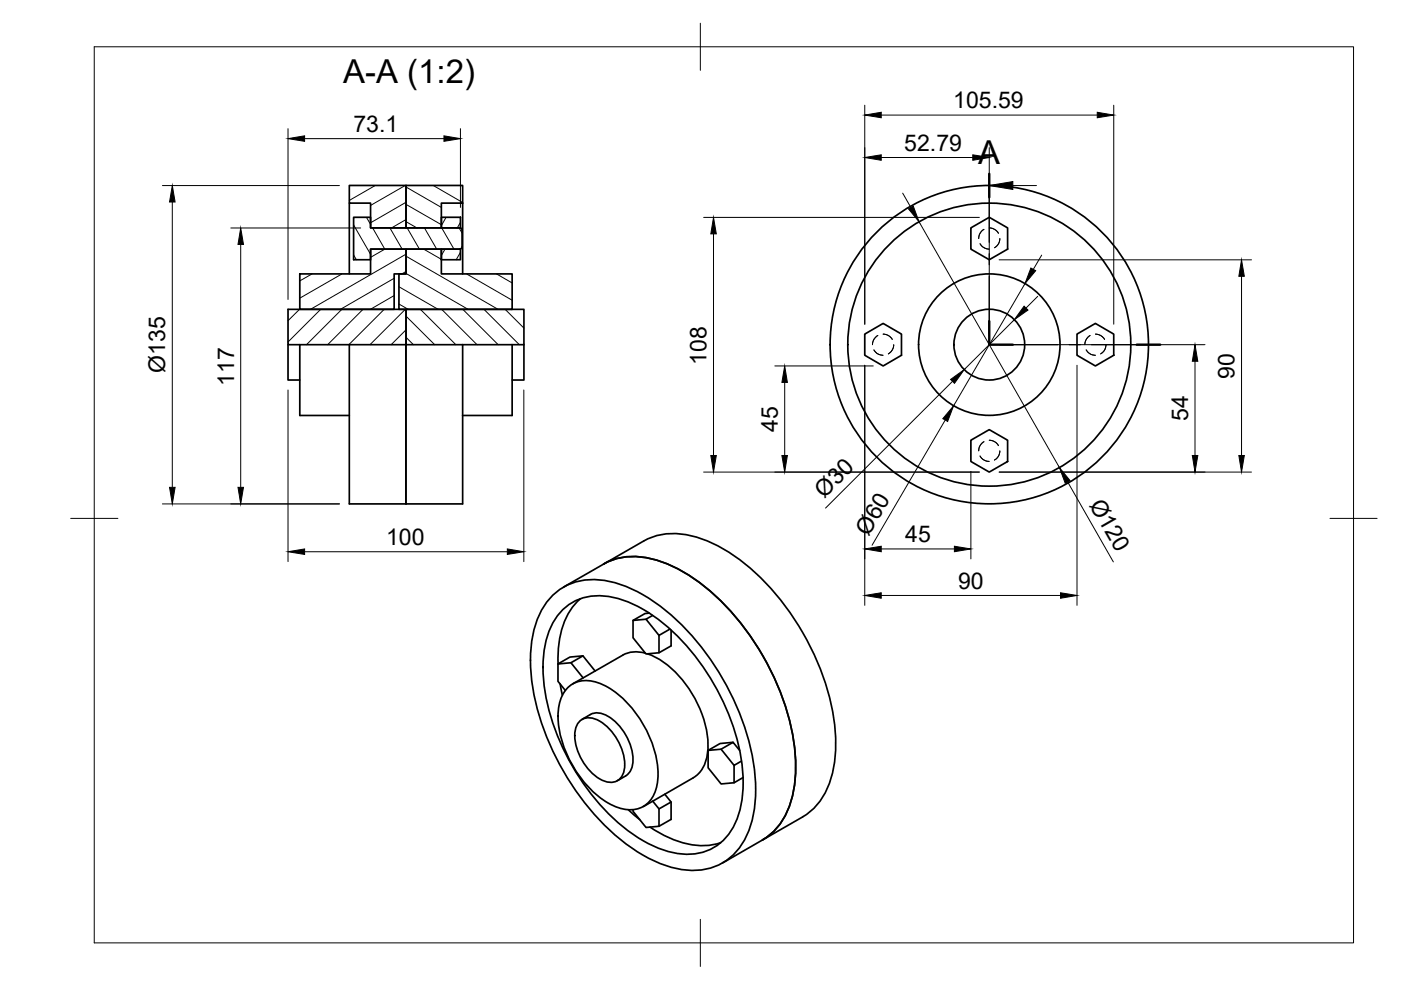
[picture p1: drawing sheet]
<svg xmlns="http://www.w3.org/2000/svg" width="297mm" height="210mm" viewBox="0 0 297 210" stroke-linecap="round" stroke-linejoin="round" font-family="sans-serif">
<defs><g id="words">
<g font-size="7">
<text x="72.7" y="17.6">A-A (1:2)</text>
<text x="207.4" y="34.8">A</text>
</g>
<g font-size="4.9">
<text x="202.1" y="22.9">105.59</text>
<text x="74.9" y="27.9">73.1</text>
<text x="191.7" y="31.9">52.79</text>
<text x="149.8" y="77.3" transform="rotate(-90 149.8 77.3)">108</text>
<text x="35" y="79.1" transform="rotate(-90 35 79.1)">Ø135</text>
<text x="49.6" y="81.8" transform="rotate(-90 49.6 81.8)">117</text>
<text x="261.8" y="80.3" transform="rotate(-90 261.8 80.3)">90</text>
<text x="251.9" y="89.3" transform="rotate(-90 251.9 89.3)">54</text>
<text x="164.9" y="91.5" transform="rotate(-90 164.9 91.5)">45</text>
<text x="174.8" y="105.8" transform="rotate(-45 174.8 105.8)">Ø30</text>
<text x="230.9" y="107" transform="rotate(60 230.9 107)">Ø120</text>
<text x="184.2" y="113.8" transform="rotate(-60 184.2 113.8)">Ø60</text>
<text x="81.9" y="115.5">100</text>
<text x="191.9" y="114.9">45</text>
<text x="203.1" y="124.8">90</text>
</g>
</g></defs>
<!-- layer: Visible -->
<g fill="none" stroke="#000" stroke-width=".36">
<path d="M74.1 39.3h12v9h-7.5v-5.2h-4.5zM86.1 39.3h12v3.8h-4.5v5.2h-7.5zM63.6 58.1h15v-5.3h7.5v5.3h-2.5v7.5h-20zM74.1 43.1v15M86.1 52.8h7.5v5.3h15v7.5h-24v-7.5h1.5zM93.6 52.8h4v2.3h-4zM93.6 46.1h4v2.2h-4zM97.5 52.8l.2-.1 .3-.4v-3.5l-.3-.4-19.1-.1v-2.2h-3.6v9h3.6v-2.3h18.9M97.6 48.3h.1M97.6 52.8h.1M98.1 43.1v15M205.8 48.3l3.9-2.2 3.9 2.2v4.5l-3.9 2.3-3.9-2.3z"/>
<path d="M61.1 73.1v7.5h2.5M63.6 73.1h-2.5v-7.5h25v7.5M63.6 73.1v15h10.5M63.6 73.1h47.5M74.1 73.1v33.7h24v-33.7M86.1 73.1v33.7M86.1 73.1v-7.5h25v15h-2.5M108.6 73.1v15h-10.5M183.3 70.8l3.9-2.2 3.9 2.2v4.5l-3.9 2.3-3.9-2.3zM228.3 70.8l3.9-2.2 3.9 2.2v4.5l-3.9 2.3-3.9-2.3zM205.8 93.3l3.9-2.2 3.9 2.2v4.5l-3.9 2.3-3.9-2.3zM128 119.6a14.7 14.7 0 0 1 12.5-.4 40 40 0 0 1 16.9 13.4 52.6 52.6 0 0 1 11.3 29 20.8 20.8 0 0 1-3.6 13.5l-2.2 2.1-1.2 .9"/>
<path d="M117.1 126.3a12.6 12.6 0 0 1 11.7-3.1 32.1 32.1 0 0 1 16.1 9.6 55.3 55.3 0 0 1 15.1 30.4 24.4 24.4 0 0 1-2.4 15.4 12.3 12.3 0 0 1-13.7 5.6 32.1 32.1 0 0 1-16.1-9.6 55.3 55.3 0 0 1-15.1-30.4 24.4 24.4 0 0 1 2.4-15.4zM119.5 124.5l17-9.8a14.7 14.7 0 0 1 12.5-.4 40 40 0 0 1 16.9 13.5 52.6 52.6 0 0 1 11.3 28.9 20.8 20.8 0 0 1-3.6 13.5l-2.2 2.2-1.2 .8-17 9.8M119.6 129a11.7 11.7 0 0 1 11.4-2.1 33.6 33.6 0 0 1 16.1 11.8 47.8 47.8 0 0 1 10.4 25.3 18.7 18.7 0 0 1-3.4 13.4 11 11 0 0 1-10.7 3.5 28.5 28.5 0 0 1-14.9-9 48.4 48.4 0 0 1-13.3-28.4 18.7 18.7 0 0 1 3.4-13.5zM123 127a15.3 15.3 0 0 0-4.6 10.8l-.1 3 2.8-.3 2.5-1.4 2.6 3.2M123.6 139.1l-2.8 .2-2.5 1.5v3.7l1.6 1.9M136.8 138.5l-1.5-.3a5.7 5.7 0 0 0-3.3 .7l-10.6 6.1M137 131.3l-2.8 .2M137.3 138.6a19.8 19.8 0 0 1 10.3 10.1 18.7 18.7 0 0 1 2.2 12.1 6.4 6.4 0 0 1-2.8 4.1l-10.6 6.1M137.6 130l-.8 .1-2.6 1.4v3.7l2.8 3.5 2.7-.3 2.6-1.5v-3.3M138.4 130.5l-1.4 .8 2.7 3.4 2.3-1.3M139.7 134.7v3.7M118.8 145l.4 2.4"/>
<path d="M120.6 145.6a6.3 6.3 0 0 1 7.1-.5 22.7 22.7 0 0 1 11.3 14.8 11.6 11.6 0 0 1-1.1 9.8 6.1 6.1 0 0 1-7.7 1.2 22.7 22.7 0 0 1-11.3-14.8 11.6 11.6 0 0 1 1.1-9.8zM121.1 140.5l2.5 3.2M122.9 152.9a3.4 3.4 0 0 1 4.3 0 11.4 11.4 0 0 1 5.2 10.1 2.97 2.97 0 0 1-4.4 2.6 11.2 11.2 0 0 1-6.1-10.6l.2-.8zM125.2 151.5l-1.8 1M125.2 151.5a4.2 4.2 0 0 1 4.5 .9 11.5 11.5 0 0 1 4.5 9.6 3.3 3.3 0 0 1-1.5 2.5M150.1 159.1l2.8-.3 2.5-1.4 1.4 1.7M152.9 158.8l2.7 3.5 1.6-.9M155.4 157.4l-2.7 .2-2.6 1.5v3.7l2.8 3.4 2.7-.2 1.9-1.1M132.7 164.5l-1.8 1M133.2 171.7l2.4 2.1M137.8 175.4a19.3 19.3 0 0 0 13 3.8l2-.5M139.7 171.5v3.7"/>
<path d="M140.9 168.4l1.4 1.6-2.6 1.5-1.3-1.6M142.3 170v3.7l-2.6 1.5-2.7 .2-2.8-3.4v-.3M155.6 162.3v3.7"/>
<circle cx="209.8" cy="73.1" r="7.5"/>
<circle cx="209.8" cy="73.1" r="15"/>
<circle cx="209.8" cy="73.1" r="30"/>
<circle cx="209.8" cy="73.1" r="33.8"/>
</g>
<!-- layer: Hidden -->
<g fill="none" stroke="#000" stroke-width=".21">
<path d="M207.8 51.7l.1 .1a2.28 2.28 0 0 0 1.8 1M208.6 48.6l-.5 .4a2.15 2.15 0 0 0-.6 1.6M209.7 48.3l1.2 .3 .8 .9M212 50.6v.2a2.24 2.24 0 0 1-1.1 1.7M185.3 74.2v.1a2.2 2.2 0 0 0 1.9 1M186.1 71.1l-.5 .4a2.19 2.19 0 0 0-.6 1.6M187.2 70.8l.4 .1a2.23 2.23 0 0 1 1.6 1.1M189.5 73.1v.2a2.24 2.24 0 0 1-1.2 1.7M230.3 74.2l.1 .1a2.15 2.15 0 0 0 1.8 1M231.1 71.1l-.7 .8-.4 1.2M232.3 70.8l1.1 .3 .8 .9M234.5 73.1v.2a2.16 2.16 0 0 1-1.1 1.7"/>
<path d="M207.8 96.7l.1 .1a2.18 2.18 0 0 0 1.8 1M208.6 93.7l-.5 .3a2.15 2.15 0 0 0-.6 1.6M209.7 93.3l.4 .1a2.19 2.19 0 0 1 1.6 1.1M212 95.6v.2a2.26 2.26 0 0 1-1.1 1.8"/>
</g>
<!-- layer: BORDER -->
<path d="M20 9.9h267v190h-267zM148.5 4.9v10M15 109.9h10M282 109.9h10M148.5 194.9v10" fill="none" stroke="#000" stroke-width=".21"/>
<!-- layer: Hatching -->
<g fill="none" stroke="#000" stroke-width=".21">
<path d="M79.5 39.3l-5.4 3.2M85.9 39.3l-7.3 4.3M86.1 39.6l7.5 4.4M91.9 39.3l6.2 3.6M66.1 58.1l-2.5 1.5M72.5 58.1l-8.9 5.1M75 54.1l.6 1M75 47.7l3.6 6.2M77.7 46.1l.9 1.5M79 48.3l2.6 4.5-3 1.8M82.7 48.3l2.6 4.5M83.6 59l-11.4 6.6"/>
<path d="M86.1 42.9l-7.5 4.3M86.1 46.6l-3.1 1.7M86.1 53.9l-20.3 11.7M86.1 57.6l-.9 .5M86.1 58l13.2 7.6M86.1 54.3l19.5 11.3M86.1 47l2.3 1.3M86.1 43.3l7.5 4.3M86.3 48.3l2.6 4.5M89.9 52.8l3.7 2.2M90 48.3l2.6 4.5M93.7 48.3l2.6 4.5"/>
<path d="M94.3 52.8l-.7 1.4M94.6 46.1l-1 1.7M97.3 48.3l.7 1.1M97.6 47.2l-.7 1.1M97.6 53.5l-.9 1.6M99 58.1l9.6 5.5M105.3 58.1l3.3 1.9M63.5 65.6l-2.4 2.4M68 65.6l-6.9 6.9M72.5 65.6l-7.5 7.5M77 65.6l-7.5 7.5M81.4 65.6l-7.4 7.5"/>
<path d="M83.6 62.7l-5.1 2.9M84.6 64.4l2 1.2M84.6 60.8l8.3 4.8M85.9 65.6l-7.5 7.5M86.1 69.9l-3.2 3.2M86.1 71.5l1.6 1.6M86.1 67l6.1 6.1M89.1 65.6l7.5 7.5M93.6 65.6l7.5 7.5M98.1 65.6l7.5 7.5M102.6 65.6l7.5 7.5M107.1 65.6l4 3.9"/>
</g>
<!-- layer: Section Lines -->
<path d="M209.7 36.8v5M209.7 68.1v5h5M241 73.1h5" fill="none" stroke="#000" stroke-width=".51"/>
<path d="M209.7 41.8v9.6M209.7 53.8v2.3M209.7 58.5v9.6M214.7 73.1h9.6M226.7 73.1h2.4M231.4 73.1h9.6" fill="none" stroke="#000" stroke-width=".25"/>
<path d="M214.7 39.3h5.1" fill="none" stroke="#000" stroke-width=".21"/>
<path d="M209.7 39.3l5-.8v1.7z" fill="#000" stroke="#000" stroke-width=".21"/>
<!-- layer: FD_Dimensions -->
<g fill="none" stroke="#000" stroke-width=".21">
<path d="M34.4 39.3h37.6M61.1 27.3v36.2M64.6 29.4h29.5M97.6 27.3v16.7M183.3 22.3v46.4M186.8 24.4h45.8M186.8 33.4h19.4M209.7 31.3v39.7M236.1 22.3v46.4M36.5 42.8v60.5M48.9 48.3h27.6M51 51.8v51.5"/>
<path d="M149.2 46.1h58.4M151.3 49.6v47M191.4 41l1.7 3M194.9 47l29.7 52.1M211.8 55.1h53.5M220.9 54.1l-1.8 3M263.2 58.6v38M164.3 77.6h20.8M183.3 77.4v50.9M211.8 73.1h43.7M215.1 67.8l-10.7 10.6M217.3 60.1l-15.1 25.9"/>
<path d="M220 62.8l-2.5 2.5M228.3 77.4v50.9M253.4 76.6v20M61.1 82.7v36.4M111.1 82.7v36.4M166.4 81.1v15.5M200.4 89.1l-15.5 26.5M202 80.8l-27 26.9M205.8 99.9v18.6M34.4 106.8h37.6M64.6 117h43M149.2 100.1h58.4"/>
<path d="M186.8 116.4h15.6M211.8 100.1h53.5M226.4 102.2l9.7 16.9M186.8 126.3h38.1"/>
</g>
<g fill="#000" stroke="#000" stroke-width=".21">
<path d="M61.1 29.4l3.5-.6v1.2zM94.1 28.8l3.5 .6-3.5 .6zM183.3 24.4l3.5-.6v1.2zM183.3 33.4l3.5-.6v1.2zM206.2 32.8l3.5 .6-3.5 .6zM232.6 23.8l3.5 .6-3.5 .6zM36.5 39.3l.6 3.5h-1.2zM51 48.3l.6 3.5h-1.1zM151.3 46.1l.6 3.5h-1.2zM192.6 44.3l1-.6 1.3 3.3zM218.6 56.8l1 .6-2.3 2.7zM263.2 55.1l.6 3.5h-1.1z"/>
<path d="M217.1 64.9l.9 .8-2.9 2.1zM253.4 73.1l.6 3.5h-1.2zM150.7 96.6h1.2l-.6 3.5zM165.8 96.6h1.1l-.5 3.5zM166.4 77.6l.5 3.5h-1.1zM202.2 86l-1.3 3.4-1-.6zM201.5 80.4l2.9-2-2 2.9zM252.8 96.6h1.2l-.6 3.5zM262.7 96.6h1.1l-.6 3.5zM35.9 103.3h1.2l-.6 3.5zM50.5 103.3h1.1l-.6 3.5zM61.1 117l3.5-.6v1.2z"/>
<path d="M107.6 116.4l3.5 .6-3.5 .6zM183.3 116.4l3.5-.6v1.2zM202.4 115.8l3.4 .6-3.4 .6zM224.6 99.1l2.3 2.8-1.1 .6zM183.3 126.3l3.5-.6v1.1zM224.9 125.7l3.4 .6-3.4 .5z"/>
</g>
<use href="#words"/>
</svg>
